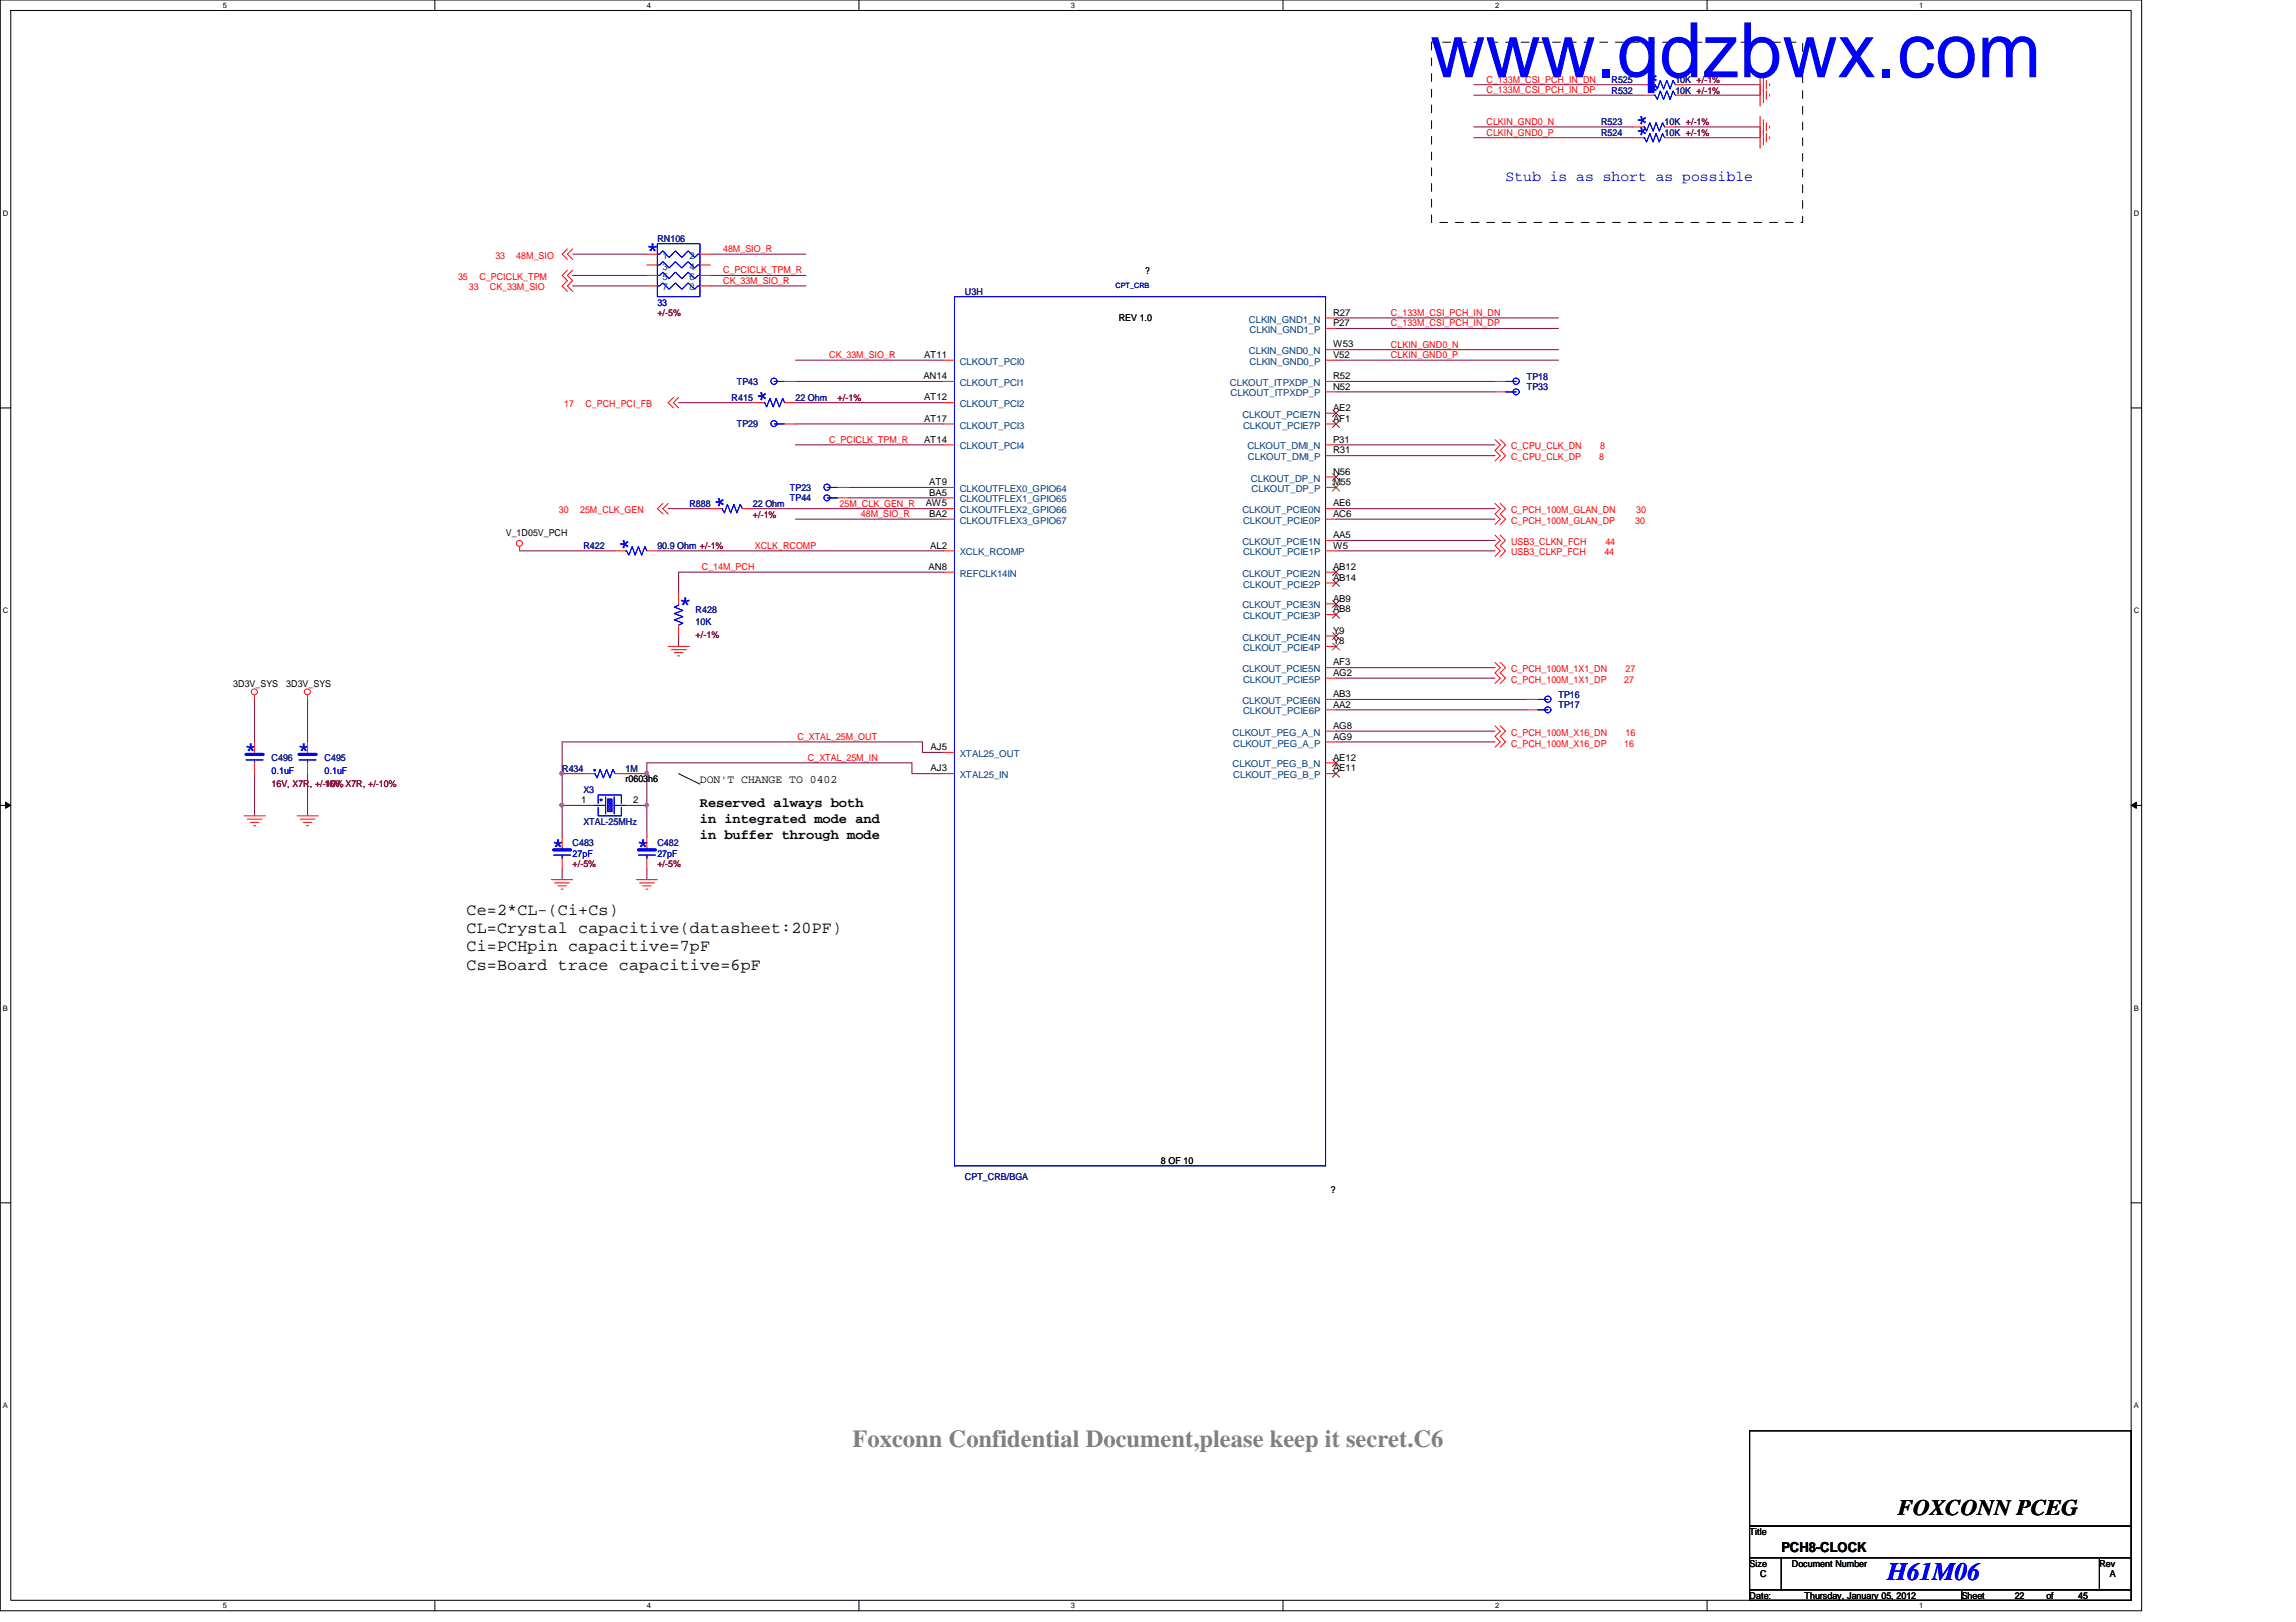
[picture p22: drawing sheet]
<svg xmlns="http://www.w3.org/2000/svg" width="297mm" height="210mm" viewBox="0 0 297 210" stroke-linecap="round" stroke-linejoin="round" font-family="sans-serif">
<defs><g id="words">
<text font-size="9.9" fill="#00f" x="185" y="10">www.qdzbwx.com</text>
<text font-size="3.3" fill="#00f" x="244.2" y="204.5">H61M06</text>
<text font-size="3.2" fill="#808080" x="110.3" y="187.3">Foxconn Confidential Document,please keep it secret.C6</text>
<g font-size="2.9" fill="#00f">
<text x="213.7" y="17.8" transform="rotate(-90 213.7 17.8)">**</text>
<text x="215.1" y="12.3" transform="rotate(-90 215.1 12.3)">**</text>
<text x="83.6" y="33.3">*</text>
<text x="99.9" y="52.1" transform="rotate(-90 99.9 52.1)">*</text>
<text x="94.4" y="65.8" transform="rotate(-90 94.4 65.8)">*</text>
<text x="82" y="71.3" transform="rotate(-90 82 71.3)">*</text>
<text x="87.8" y="79.1">*</text>
<text x="31.6" y="98">*</text>
<text x="38.4" y="98">*</text>
<text x="71.3" y="110.4">*</text>
<text x="82.3" y="110.4">*</text>
</g>
<text font-size="2.9" x="245.5" y="196">FOXCONN PCEG</text>
<g font-size="2.2">
<text x="60.4" y="118.4">Ce=2*CL-(Ci+Cs)</text>
<text x="60.4" y="123.1">Ci=PCHpin capacitive=7pF</text>
<text x="60.4" y="125.5">Cs=Board trace capacitive=6pF</text>
<text x="60.4" y="120.7">CL=Crystal capacitive(datasheet:20PF)</text>
</g>
<text font-size="1.9" fill="#00f" x="194.8" y="23.4">Stub is as short as possible</text>
<g font-size="1.8">
<text x="90.5" y="104.4">Reserved always both</text>
<text x="90.5" y="106.5">in integrated mode and</text>
<text x="90.5" y="108.5">in buffer through mode</text>
<text x="230.5" y="200.8">PCH8-CLOCK</text>
</g>
<text font-size="1.5" x="90.5" y="101.3">DON'T CHANGE TO 0402</text>
<g font-size="1.2" fill="#f00">
<text x="192.3" y="10.7">C_133M_CSI_PCH_IN_DN</text>
<text x="192.3" y="17.6">CLKIN_GND0_P</text>
<text x="192.3" y="16.2">CLKIN_GND0_N</text>
<text x="192.3" y="12.1">C_133M_CSI_PCH_IN_DP</text>
<text x="64.1" y="33.5">33</text>
<text x="66.8" y="33.5">48M_SIO</text>
<text x="93.6" y="32.6">48M_SIO_R</text>
<text x="93.6" y="35.4">C_PCICLK_TPM_R</text>
<text x="59.3" y="36.2">35</text>
<text x="60.7" y="37.6">33</text>
<text x="62" y="36.2">C_PCICLK_TPM</text>
<text x="63.4" y="37.6">CK_33M_SIO</text>
<text x="93.6" y="36.7">CK_33M_SIO_R</text>
<text x="180" y="40.9">C_133M_CSI_PCH_IN_DN</text>
<text x="107.3" y="46.4">CK_33M_SIO_R</text>
<text x="180" y="42.2">C_133M_CSI_PCH_IN_DP</text>
<text x="180" y="45">CLKIN_GND0_N</text>
<text x="180" y="46.4">CLKIN_GND0_P</text>
<text x="73" y="52.7">17</text>
<text x="75.7" y="52.7">C_PCH_PCI_FB</text>
<text x="107.3" y="57.3">C_PCICLK_TPM_R</text>
<text x="195.5" y="58.2">C_CPU_CLK_DN</text>
<text x="195.5" y="59.6">C_CPU_CLK_DP</text>
<text x="206.9" y="59.6">8</text>
<text x="207" y="58.2">8</text>
<text x="108.6" y="65.6">25M_CLK_GEN_R</text>
<text x="72.3" y="66.4">30</text>
<text x="75.1" y="66.4">25M_CLK_GEN</text>
<text x="97.7" y="71">XCLK_RCOMP</text>
<text x="111.4" y="66.9">48M_SIO_R</text>
<text x="195.5" y="66.4">C_PCH_100M_GLAN_DN</text>
<text x="195.5" y="67.8">C_PCH_100M_GLAN_DP</text>
<text x="195.5" y="70.5">USB3_CLKN_FCH</text>
<text x="195.5" y="71.9">USB3_CLKP_FCH</text>
<text x="207.6" y="71.9">44</text>
<text x="207.7" y="70.5">44</text>
<text x="211.5" y="67.8">30</text>
<text x="211.7" y="66.4">30</text>
<text x="90.8" y="73.8">C_14M_PCH</text>
<text x="195.5" y="87">C_PCH_100M_1X1_DN</text>
<text x="195.5" y="88.3">C_PCH_100M_1X1_DP</text>
<text x="210.1" y="88.3">27</text>
<text x="210.3" y="87">27</text>
<text x="103.2" y="95.8">C_XTAL_25M_OUT</text>
<text x="195.5" y="95.2">C_PCH_100M_X16_DN</text>
<text x="210.3" y="95.2">16</text>
<text x="104.5" y="98.5">C_XTAL_25M_IN</text>
<text x="195.5" y="96.6">C_PCH_100M_X16_DP</text>
<text x="210.1" y="96.6">16</text>
</g>
<g font-size="1.2" fill="#000080">
<text x="208.5" y="10.7">R525</text>
<text x="216.7" y="10.7">10K +/-1%</text>
<text x="207.1" y="17.6">R524</text>
<text x="207.1" y="16.2">R523</text>
<text x="208.5" y="12.1">R532</text>
<text x="215.3" y="17.6">10K +/-1%</text>
<text x="215.3" y="16.2">10K +/-1%</text>
<text x="216.7" y="12.1">10K +/-1%</text>
<text x="85" y="31.3">RN106</text>
<text x="124.8" y="38.1">U3H</text>
<text x="94.7" y="51.9">R415</text>
<text x="95.3" y="49.8">TP43</text>
<text x="102.9" y="51.9">22 Ohm</text>
<text x="197.5" y="49.1">TP18</text>
<text x="197.5" y="50.5">TP33</text>
<text x="95.3" y="55.3">TP29</text>
<text x="89.2" y="65.6">R888</text>
<text x="97.4" y="65.6">22 Ohm</text>
<text x="102.2" y="64.9">TP44</text>
<text x="102.2" y="63.5">TP23</text>
<text x="75.5" y="71.1">R422</text>
<text x="85" y="71.1">90.9 Ohm +/-1%</text>
<text x="90" y="79.3">R428</text>
<text x="90" y="80.9">10K</text>
<text x="201.6" y="90.3">TP16</text>
<text x="201.6" y="91.7">TP17</text>
<text x="35.1" y="98.5">C496</text>
<text x="42" y="98.5">C495</text>
<text x="72.7" y="99.9">R434</text>
<text x="80.9" y="99.9">1M</text>
<text x="75.5" y="102.6">X3</text>
<text x="75.5" y="106.7">XTAL-25MHz</text>
<text x="74.1" y="109.5">C483</text>
<text x="85" y="109.5">C482</text>
<text x="124.8" y="152.7">CPT_CRB/BGA</text>
</g>
<g font-size="1.2" fill="#004080">
<text x="85.7" y="33.5">1</text>
<text x="85.7" y="34.9">3</text>
<text x="89.2" y="34.9">4</text>
<text x="89.2" y="33.5">2</text>
<text x="85.7" y="36.2">5</text>
<text x="85.7" y="37.6">7</text>
<text x="89.2" y="37.6">8</text>
<text x="89.2" y="36.2">6</text>
<text x="161.6" y="41.7">CLKIN_GND1_N</text>
<text x="124.2" y="47.2">CLKOUT_PCI0</text>
<text x="161.6" y="45.8">CLKIN_GND0_N</text>
<text x="161.7" y="47.2">CLKIN_GND0_P</text>
<text x="161.7" y="43.1">CLKIN_GND1_P</text>
<text x="124.2" y="52.7">CLKOUT_PCI2</text>
<text x="124.2" y="50">CLKOUT_PCI1</text>
<text x="159.1" y="50">CLKOUT_ITPXDP_N</text>
<text x="159.2" y="51.3">CLKOUT_ITPXDP_P</text>
<text x="124.2" y="58.2">CLKOUT_PCI4</text>
<text x="124.2" y="55.5">CLKOUT_PCI3</text>
<text x="160.7" y="54.1">CLKOUT_PCIE7N</text>
<text x="160.8" y="55.5">CLKOUT_PCIE7P</text>
<text x="161.4" y="58.2">CLKOUT_DMI_N</text>
<text x="161.5" y="59.6">CLKOUT_DMI_P</text>
<text x="124.2" y="65">CLKOUTFLEX1_GPIO65</text>
<text x="124.2" y="63.7">CLKOUTFLEX0_GPIO64</text>
<text x="161.8" y="62.3">CLKOUT_DP_N</text>
<text x="161.9" y="63.7">CLKOUT_DP_P</text>
<text x="124.2" y="71.9">XCLK_RCOMP</text>
<text x="124.2" y="67.8">CLKOUTFLEX3_GPIO67</text>
<text x="124.2" y="66.4">CLKOUTFLEX2_GPIO66</text>
<text x="160.7" y="70.5">CLKOUT_PCIE1N</text>
<text x="160.7" y="66.4">CLKOUT_PCIE0N</text>
<text x="160.8" y="71.9">CLKOUT_PCIE1P</text>
<text x="160.8" y="67.8">CLKOUT_PCIE0P</text>
<text x="124.2" y="74.6">REFCLK14IN</text>
<text x="160.7" y="74.6">CLKOUT_PCIE2N</text>
<text x="160.8" y="76">CLKOUT_PCIE2P</text>
<text x="160.7" y="82.9">CLKOUT_PCIE4N</text>
<text x="160.7" y="78.7">CLKOUT_PCIE3N</text>
<text x="160.8" y="80.1">CLKOUT_PCIE3P</text>
<text x="160.7" y="87">CLKOUT_PCIE5N</text>
<text x="160.8" y="88.3">CLKOUT_PCIE5P</text>
<text x="160.8" y="84.2">CLKOUT_PCIE4P</text>
<text x="159.5" y="95.2">CLKOUT_PEG_A_N</text>
<text x="160.7" y="91.1">CLKOUT_PCIE6N</text>
<text x="160.8" y="92.5">CLKOUT_PCIE6P</text>
<text x="124.2" y="100.7">XTAL25_IN</text>
<text x="124.2" y="98">XTAL25_OUT</text>
<text x="159.5" y="99.3">CLKOUT_PEG_B_N</text>
<text x="159.6" y="100.7">CLKOUT_PEG_B_P</text>
<text x="159.6" y="96.6">CLKOUT_PEG_A_P</text>
</g>
<g font-size="1.2">
<text x="148.2" y="35.4">?</text>
<text x="144.7" y="41.6">REV 1.0</text>
<text x="172.5" y="40.9">R27</text>
<text x="119.5" y="46.3">AT11</text>
<text x="172.5" y="45">W53</text>
<text x="172.5" y="46.3">V52</text>
<text x="172.5" y="42.2">P27</text>
<text x="119.5" y="49.1">AN14</text>
<text x="119.5" y="51.8">AT12</text>
<text x="172.5" y="50.4">N52</text>
<text x="172.5" y="53.2">AE2</text>
<text x="172.5" y="49.1">R52</text>
<text x="119.5" y="57.3">AT14</text>
<text x="119.5" y="54.6">AT17</text>
<text x="172.5" y="58.7">R31</text>
<text x="172.5" y="54.6">AF1</text>
<text x="172.5" y="57.3">P31</text>
<text x="119.8" y="65.5">AW5</text>
<text x="120.2" y="64.1">BA5</text>
<text x="120.2" y="62.8">AT9</text>
<text x="172.5" y="65.5">AE6</text>
<text x="172.5" y="61.4">N56</text>
<text x="172.5" y="62.8">M55</text>
<text x="65.4" y="69.4">V_1D05V_PCH</text>
<text x="120.2" y="66.9">BA2</text>
<text x="120.4" y="71">AL2</text>
<text x="172.5" y="69.6">AA5</text>
<text x="172.5" y="71">W5</text>
<text x="172.5" y="66.9">AC6</text>
<text x="120.1" y="73.7">AN8</text>
<text x="172.5" y="77.9">AB9</text>
<text x="172.5" y="73.7">AB12</text>
<text x="172.5" y="75.1">AB14</text>
<text x="172.5" y="82">Y9</text>
<text x="172.5" y="83.4">Y8</text>
<text x="172.5" y="79.2">AB8</text>
<text x="30.2" y="88.9">3D3V_SYS</text>
<text x="37" y="88.9">3D3V_SYS</text>
<text x="172.5" y="86.1">AF3</text>
<text x="172.5" y="87.5">AG2</text>
<text x="172.5" y="94.3">AG8</text>
<text x="172.5" y="90.2">AB3</text>
<text x="172.5" y="95.7">AG9</text>
<text x="172.5" y="91.6">AA2</text>
<text x="80.9" y="101.3">r0603h6</text>
<text x="120.4" y="99.8">AJ3</text>
<text x="120.4" y="97.1">AJ5</text>
<text x="172.5" y="98.4">AE12</text>
<text x="172.5" y="99.8">AE11</text>
<text x="75.2" y="103.9">1</text>
<text x="81.9" y="103.9">2</text>
<text x="150.2" y="150.6">8 OF 10</text>
<text x="172.2" y="154.3">?</text>
<text x="226.4" y="198.6">Title</text>
<text x="226.4" y="202.7">Size</text>
<text x="231.8" y="202.7">Document Number</text>
<text x="271.6" y="202.7">Rev</text>
<text x="226.4" y="206.9">Date:</text>
<text x="227.7" y="204.1">C</text>
<text x="233.5" y="206.9">Thursday, January 05, 2012</text>
<text x="253.8" y="206.9">Sheet</text>
<text x="260.6" y="206.9">22</text>
<text x="264.7" y="206.9">of</text>
<text x="268.9" y="206.9">45</text>
<text x="273" y="204.1">A</text>
</g>
<g font-size="1.2" fill="#00f">
<text x="85" y="39.5">33</text>
<text x="35.1" y="100.2">0.1uF</text>
<text x="42" y="100.2">0.1uF</text>
<text x="74.1" y="110.9">27pF</text>
<text x="85" y="110.9">27pF</text>
</g>
<g font-size="1.2" fill="#800000">
<text x="85" y="40.9">+/-5%</text>
<text x="108.4" y="51.9">+/-1%</text>
<text x="97.4" y="67">+/-1%</text>
<text x="90" y="82.6">+/-1%</text>
<text x="35.1" y="101.8">16V, X7R, +/-10%</text>
<text x="42" y="101.8">16V, X7R, +/-10%</text>
<text x="74.1" y="112.2">+/-5%</text>
<text x="85" y="112.2">+/-5%</text>
</g>
<g font-size="1">
<text x="28.8" y="1">5</text>
<text x="83.7" y="1">4</text>
<text x="138.6" y="1">3</text>
<text x="193.4" y="1">2</text>
<text x="248.3" y="1">1</text>
<text x=".4" y="27.9">D</text>
<text x="276.1" y="27.9">D</text>
<text x=".4" y="79.4">C</text>
<text x="276.1" y="79.4">C</text>
<text x=".4" y="130.8">B</text>
<text x="276.1" y="130.8">B</text>
<text x=".4" y="182.2">A</text>
<text x="276.1" y="182.2">A</text>
<text x="28.8" y="208.1">5</text>
<text x="83.7" y="208.1">4</text>
<text x="138.6" y="208.1">3</text>
<text x="193.4" y="208.1">2</text>
<text x="248.3" y="208.1">1</text>
</g>
<text font-size=".9" fill="#00f" x="144.3" y="37.3">CPT_CRB</text>
</g></defs>
<path d="M0 0h277.1v208.4h-277.1zM1.4 1.4h274.3v205.7h-274.3z" fill="none" stroke="#000" stroke-width=".13"/>
<g fill="#fff">
<path d="M28.8 .1h.6v1.1h-.6z"/>
<path d="M28.8 207.2h.6v1.1h-.6z"/>
</g>
<path d="M56.3 0v1.4M56.3 207.1v1.3" fill="none" stroke="#000" stroke-width=".13"/>
<g fill="#fff">
<path d="M83.7 .1h.5v1.1h-.5z"/>
<path d="M83.7 207.2h.5v1.1h-.5z"/>
</g>
<path d="M111.1 0v1.4M111.1 207.1v1.3" fill="none" stroke="#000" stroke-width=".13"/>
<g fill="#fff">
<path d="M138.6 .1h.5v1.1h-.5z"/>
<path d="M138.6 207.2h.5v1.1h-.5z"/>
</g>
<path d="M166 0v1.4M166 207.1v1.3" fill="none" stroke="#000" stroke-width=".13"/>
<g fill="#fff">
<path d="M193.4 .1h.6v1.1h-.6z"/>
<path d="M193.4 207.2h.6v1.1h-.6z"/>
</g>
<path d="M220.8 0v1.4M220.8 207.1v1.3" fill="none" stroke="#000" stroke-width=".13"/>
<g fill="#fff">
<path d="M248.3 .1h.5v1.1h-.5z"/>
<path d="M248.3 207.2h.5v1.1h-.5z"/>
<path d="M.4 27.1h.7v1.1h-.7z"/>
<path d="M276.1 27.1h.7v1.1h-.7z"/>
<path d="M.4 78.5h.7v1.1h-.7z"/>
<path d="M276.1 78.5h.7v1.1h-.7z"/>
</g>
<path d="M0 52.8h1.4M275.7 52.8h1.4" fill="none" stroke="#000" stroke-width=".13"/>
<g fill="#fff">
<path d="M.4 129.9h.6v1.1h-.6z"/>
<path d="M276.1 129.9h.6v1.1h-.6z"/>
</g>
<path d="M0 104.2h1.4M.7 103.8l.7 .4-.7 .4zM275.7 104.2h1.4M275.7 104.2l.7-.4v.8z" fill="none" stroke="#000" stroke-width=".13"/>
<path d="M.7 103.8l.7 .4-.7 .4zM275.7 104.2l.7-.4v.8z" fill="#000"/>
<g fill="#fff">
<path d="M.4 181.4h.6v1.1h-.6z"/>
<path d="M276.1 181.4h.6v1.1h-.6z"/>
</g>
<path d="M87.8 100.1l2.7 1.4M0 155.7h1.4M275.7 155.7h1.4" fill="none" stroke="#000" stroke-width=".13"/>
<path d="M185.2 5.5h48v23.3h-48z" fill="none" stroke="#000" stroke-width=".13" stroke-dasharray="1 1 1 1 1 1 1 1"/>
<path d="M102.9 52.1h19.2M87.8 74h34.3M102.9 67.2h19.2M109.8 63.1h12.3M109.8 64.4h12.3M83.7 100.1v4.1" fill="none" stroke="#800040" stroke-width=".13"/>
<path d="M83.5 99.9l.1-.1 .3 .1-.1 .4h-.2h-.1z" fill-rule="evenodd" fill="#f0f"/>
<path d="M83.5 99.9l.1-.1 .3 .1-.1 .4h-.2h-.1z" fill="none" stroke="#f0f" stroke-width=".13"/>
<path d="M72.7 96v4.1h2.8M72.7 104.2h4.1M80.9 100.1h2.8" fill="none" stroke="#800040" stroke-width=".13"/>
<circle cx="72.7" cy="104.2" r=".25" fill="#f0f"/>
<circle cx="72.7" cy="104.2" r=".25" fill="none" stroke="#f0f" stroke-width=".13"/>
<path d="M72.7 104.2v4.1M83.7 104.2v4.1" fill="none" stroke="#800040" stroke-width=".13"/>
<path d="M83.5 104h.3l.1 .2-.1 .2h-.2h-.1z" fill-rule="evenodd" fill="#f0f"/>
<path d="M83.5 104h.3l.1 .2-.1 .2h-.2h-.1z" fill="none" stroke="#f0f" stroke-width=".13"/>
<path d="M72.7 112.4v1.4M72.7 100.1v4.1M80.9 104.2h2.8M83.7 112.4v1.4" fill="none" stroke="#800040" stroke-width=".13"/>
<circle cx="72.7" cy="100.1" r=".26" fill="#f0f"/>
<circle cx="72.7" cy="100.1" r=".26" fill="none" stroke="#f0f" stroke-width=".13"/>
<g fill="none" stroke="#800040" stroke-width=".13">
<path d="M190.7 11h21.9M190.7 12.3h21.9M190.7 17.8h20.5M190.7 16.4h20.5M216.7 17.8h11M216.7 16.4h11M218.1 11h9.6M218.1 12.3h9.6M74.1 37h9.6M74.1 32.9h9.6M74.1 35.6h9.6M91.9 32.9h12.4"/>
<path d="M91.9 35.6h12.4M91.9 37h12.4M87.8 52.1h9.6M102.9 46.6h19.2M102.9 49.4h19.2M102.9 54.9h19.2M102.9 57.6h19.2M172.8 41.1h28.8M172.8 42.5h28.8M172.8 45.3h28.8M172.8 46.6h28.8M172.8 57.6h20.6"/>
<path d="M172.8 59h20.6M172.8 49.4h20.6M172.8 50.7h20.6M67.2 71.3h12.4M85 71.3h37.1M86.4 65.8h5.5M87.8 74v2.8M97.4 65.8h24.7M172.8 65.8h20.6M172.8 67.2h20.6M172.8 69.9h20.6M172.8 71.3h20.6"/>
<path d="M32.9 90.5v5.5M39.8 90.5v5.5M72.7 96h46.6v1.4h2.8M87.8 82.3v1.4M172.8 91.9h24.7M172.8 90.5h24.7M172.8 86.4h20.6M172.8 87.8h20.6M172.8 94.6h20.6M172.8 96h20.6M32.9 100.1v5.5M39.8 100.1v5.5"/>
<path d="M83.7 100.1v-1.4h34.3v1.4h4.1"/>
</g>
<g fill="none" stroke="#f00" stroke-width=".13">
<path d="M227.7 15.1v2.7M227.7 16.4v2.8M227.7 9.6v2.7M227.7 11v2.7M228.1 15.5v1.9M228.1 16.8v2M228.1 10v1.9M228.1 11.4v1.9M228.5 15.9v1.1M228.5 17.3v1.1M228.5 10.4v1.1M228.5 11.8v1.1"/>
<path d="M228.9 16.3v.3M228.9 17.7v.2M228.9 10.8v.3M228.9 12.2v.2M73.4 35l-.7 .6 .7 .7-.7 .7 .7 .7M73.4 32.2l-.7 .7 .7 .7M74.1 35l-.7 .6 .7 .7-.7 .7 .7 .7M74.1 32.2l-.7 .7 .7 .7M83.7 32.9h1.3M83.7 34.3h1.3M83.7 35.6h1.3M83.7 37h1.3"/>
<path d="M90.5 37h1.4M90.5 35.6h1.4M90.5 34.3h1.4M90.5 32.9h1.4M87.1 51.4l-.7 .7 .7 .7M87.8 51.4l-.7 .7 .7 .7M193.4 56.9l.7 .7-.7 .7 .7 .7-.7 .6M193.4 49.4h1.4M193.4 50.7h1.4M194.1 56.9l.7 .7-.7 .7 .7 .7-.7 .6M67.2 70.7v.6M85.8 65.2l-.8 .6 .8 .7"/>
<path d="M86.4 65.2l-.6 .6 .6 .7M193.4 65.2l.7 .6-.7 .7 .7 .7-.7 .7M193.4 69.3l.7 .6-.7 .7 .7 .7-.7 .7M194.1 65.2l.7 .6-.7 .7 .7 .7-.7 .7M194.1 69.3l.7 .6-.7 .7 .7 .7-.7 .7M32.9 90v.5M39.8 90v.5M86.4 83.7h2.8M86.9 84.1h1.9M87.2 84.5h1.1M87.7 84.9h.2M193.4 85.7l.7 .7-.7 .7 .7 .7-.7 .6"/>
<path d="M193.4 93.9l.7 .7-.7 .7 .7 .7-.7 .7M194.1 85.7l.7 .7-.7 .7 .7 .7-.7 .6M194.1 93.9l.7 .7-.7 .7 .7 .7-.7 .7M31.6 105.6h2.7M32 106h1.9M32.4 106.4h1.1M32.8 106.8h.3M38.4 105.6h2.8M38.9 106h1.9M39.2 106.4h1.1M39.7 106.8h.2M71.3 113.8h2.8"/>
<path d="M71.8 114.3h1.9M72.2 114.6h1.1M72.6 115.1h.3M72.7 108.3v1.4M72.7 111.1v1.3M82.3 113.8h2.7M82.7 114.3h2M83.1 114.6h1.1M83.6 115.1h.2"/>
<circle cx="67.2" cy="70.3" r=".39"/>
<circle cx="32.9" cy="89.5" r=".39"/>
<circle cx="39.8" cy="89.5" r=".39"/>
</g>
<path d="M226.4 185.2h49.3v12.3h-49.3zM226.4 197.5h49.3v4.1h-49.3zM226.4 201.6h4.1v4.1h-4.1zM226.4 205.7h27.4v1.4h-27.4zM230.5 201.6h41.1v4.1h-41.1zM253.8 205.7h21.9v1.4h-21.9zM271.6 201.6h4.1v4.1h-4.1z" fill="none" stroke="#000" stroke-width=".13"/>
<g fill="none" stroke="#00f" stroke-width=".13">
<path d="M85 34.3h.3l.5-.4 .8 .8 .8-.8 .8 .8 .8-.8 .9 .8 .4-.4h.2M85 37h.3l.5-.4 .8 .8 .8-.8 .8 .8 .8-.8 .9 .8 .4-.4h.2M85 32.9h.3l.5-.4 .8 .8 .8-.8 .8 .8 .8-.8 .9 .8 .4-.4h.2M85 35.6h.3l.5-.4 .8 .9 .8-.9 .8 .9 .8-.9 .9 .9 .4-.5h.2M85 31.5h5.5v6.9h-5.5zM194.8 49.4h1.4M194.8 50.7h1.4M71.6 110.7h2.2M72.7 109.7v.3M72.7 110.7v.4M76.8 104.2h1.6M78.4 103.1v2.2"/>
<path d="M78.6 104.4l.6 .5M78.6 103.8l.6 .6M78.6 103.4h.6v1.6h-.6zM78.6 104.6l.4 .4M78.6 104.1l.6 .5M78.6 103.5l.6 .6M78.6 104.9l.1 .1M78.7 103.4l.5 .4M79 103.4l.2 .1M79.5 103.1v2.2M79.5 104.2h1.4"/>
<circle cx="196.1" cy="49.3" r=".4"/>
<circle cx="196.2" cy="50.7" r=".39"/>
</g>
<path d="M71.6 110h2.2" fill="none" stroke="#00f" stroke-width=".38"/>
<path d="M77.7 103.4l.2 .1-.1 .1z" fill-rule="evenodd" fill="#00f"/>
<g fill="none" stroke="#00f" stroke-width=".13">
<path d="M76.8 104.2h1.6M77.4 104.5v1.1h3v-1.1M77.4 104v-1.1h3v1.1M77.7 103.4l.2 .1-.1 .1zM78.4 103.1v2.2M78.6 104.4l.6 .5M78.6 103.8l.6 .6M78.6 103.4h.6v1.6h-.6zM78.6 104.6l.4 .4M78.6 104.1l.6 .5M78.6 103.5l.6 .6M78.6 104.9l.1 .1"/>
<path d="M78.7 103.4l.5 .4M79 103.4l.2 .1M79.5 103.1v2.2M79.5 104.2h1.4"/>
</g>
<path d="M77.7 103.4l.2 .1-.1 .1z" fill-rule="evenodd" fill="#00f"/>
<path d="M212.6 17.8h.2l.2 .6 .4-1.1 .5 1.1 .3-1.1 .5 1.1 .4-1.1 .2 .5M212.6 16.4h.2l.2 .6 .4-1.1 .5 1.1 .3-1.1 .5 1.1 .4-1.1 .2 .5M214 12.3h.1l.3 .6 .4-1.1 .4 1.1 .4-1.1 .5 1.1 .3-1.1 .3 .5M98.8 52.1h.1l.3 .6 .4-1.1 .4 1.1 .4-1.1 .4 1.1 .5-1.1 .2 .5M80.9 71.3h.2l.3 .5 .4-1.1 .4 1.1 .4-1.1 .4 1.1 .4-1.1 .3 .6M76.8 100.1h.2l.3 .6 .3-1.1 .5 1.1 .4-1.1 .4 1.1 .4-1.1 .3 .5M77.4 104.5v1.1h3v-1.1M77.4 104v-1.1h3v1.1M77.7 103.4l.2 .1-.1 .1zM82.6 110.7h2.2M83.7 109.7v.3M83.7 110.7v.4" fill="none" stroke="#00f" stroke-width=".13"/>
<g fill="none" stroke="#f00" stroke-width=".13">
<path d="M211.2 17.8h1.4M211.2 16.4h1.4M212.6 12.3h1.4M215.3 17.8h1.4M215.3 16.4h1.4M216.7 12.3h1.4M97.4 52.1h1.4M101.5 52.1h1.4M79.6 71.3h1.3M83.7 71.3h1.3M76.8 104.2h.1M80.9 104.2h.1"/>
<path d="M83.7 108.3v1.4M83.7 111.1v1.3"/>
</g>
<path d="M82.6 110h2.2" fill="none" stroke="#00f" stroke-width=".38"/>
<path d="M76.9 99.6h.1v.1h-.1z" fill-rule="evenodd" fill="#00f"/>
<path d="M76.9 99.6h.1v.1h-.1zM76.8 100.1h.2l.3 .6 .3-1.1 .5 1.1 .4-1.1 .4 1.1 .4-1.1 .3 .5" fill="none" stroke="#00f" stroke-width=".13"/>
<path d="M76.9 99.6h.1v.1h-.1z" fill-rule="evenodd" fill="#00f"/>
<g fill="none" stroke="#00f" stroke-width=".13">
<path d="M214 11h.1l.3 .5 .4-1.1 .4 1.1 .4-1.1 .5 1.1 .3-1.1 .3 .6M123.5 38.4h48v112.5h-48zM100.2 49.4h1.3M100.2 54.9h1.3M87.8 78.1v.2l-.6 .3 1.1 .4-1.1 .4 1.1 .4-1.1 .4 1.1 .4-.5 .3M93.3 65.8h.1l.3 .6 .4-1.1 .4 1.1 .5-1.1 .3 1.1 .5-1.1 .3 .5M107 64.4h1.4M107 63.1h1.4M31.8 98.3h2.2M32.9 97.4v.2M32.9 98.3v.4M38.7 98.3h2.2"/>
<path d="M39.8 97.4v.2M39.8 98.3v.4M76.9 99.6h.1v.1h-.1zM198.9 90.5h1.4M198.9 91.9h1.4"/>
<circle cx="100.1" cy="49.3" r=".4"/>
<circle cx="100.1" cy="54.8" r=".39"/>
<circle cx="107" cy="63.1" r=".4"/>
<circle cx="107" cy="64.4" r=".39"/>
<circle cx="200.3" cy="90.5" r=".4"/>
<circle cx="200.3" cy="91.9" r=".39"/>
</g>
<g fill="none" stroke="#f00" stroke-width=".13">
<path d="M212.6 11h1.4M216.7 11h1.4M101.5 49.4h1.4M101.5 54.9h1.4M122.1 57.6h1.4M122.1 54.9h1.4M122.1 52.1h1.4M122.1 49.4h1.4M122.1 46.6h1.4M171.5 54.9h1.3M171.5 53.5h1.3M171.5 59h1.3"/>
<path d="M171.5 57.6h1.3M171.5 50.7h1.3M171.5 49.4h1.3M171.5 46.6h1.3M171.5 45.3h1.3M171.5 42.5h1.3M171.5 41.1h1.3M87.8 76.8v1.3M91.9 65.8h1.4M96.1 65.8h1.3M108.4 64.4h1.4M108.4 63.1h1.4"/>
<path d="M122.1 74h1.4M122.1 71.3h1.4M122.1 67.2h1.4M122.1 65.8h1.4M122.1 64.4h1.4M122.1 63.1h1.4M171.5 79.5h1.3M171.5 78.1h1.3M171.5 75.4h1.3M171.5 74h1.3M171.5 71.3h1.3M171.5 69.9h1.3"/>
<path d="M171.5 67.2h1.3M171.5 65.8h1.3M171.5 63.1h1.3M171.5 61.7h1.3M32.9 96v1.4M32.9 98.7v1.4M39.8 96v1.4M39.8 98.7v1.4M87.8 80.9v1.4M122.1 97.4h1.4M171.5 96h1.3M171.5 90.5h1.3"/>
<path d="M171.5 87.8h1.3M171.5 86.4h1.3M171.5 83.7h1.3M171.5 82.3h1.3M171.5 98.7h1.3M171.5 94.6h1.3M171.5 91.9h1.3M197.5 90.5h1.4M197.5 91.9h1.4M75.5 100.1h1.3M79.6 100.1h1.3M122.1 100.1h1.4"/>
<path d="M171.5 100.1h1.3"/>
</g>
<path d="M31.8 97.6h2.2M38.7 97.6h2.2" fill="none" stroke="#00f" stroke-width=".38"/>
<g fill="none" stroke="#804000" stroke-width=".13">
<path d="M172.4 54.4l.9 .9M172.4 53l.9 .9M173.3 54.4l-.9 .9M173.3 53l-.9 .9M172.4 79.1l.9 .9M172.4 77.7l.9 .9M172.4 75l.9 .9M172.4 73.6l.9 .9M172.4 62.7l.9 .8M172.4 61.3l.9 .9M173.3 79.1l-.9 .9M173.3 77.7l-.9 .9"/>
<path d="M173.3 75l-.9 .9M173.3 73.6l-.9 .9M173.3 62.7l-.9 .8M173.3 61.3l-.9 .9M172.4 99.7l.9 .9M172.4 83.2l.9 .9M172.4 81.9l.9 .9M172.4 98.3l.9 .9M173.3 99.7l-.9 .9M173.3 83.2l-.9 .9M173.3 81.9l-.9 .9M173.3 98.3l-.9 .9"/>
</g>
<path d="M83.5 99.9l.1-.1 .3 .1-.1 .4h-.2h-.1z" fill-rule="evenodd" fill="#f0f"/>
<path d="M83.5 99.9l.1-.1 .3 .1-.1 .4h-.2h-.1z" fill="none" stroke="#f0f" stroke-width=".13"/>
<circle cx="72.7" cy="104.2" r=".25" fill="#f0f"/>
<circle cx="72.7" cy="104.2" r=".25" fill="none" stroke="#f0f" stroke-width=".13"/>
<path d="M83.5 104h.3l.1 .2-.1 .2h-.2h-.1z" fill-rule="evenodd" fill="#f0f"/>
<path d="M83.5 104h.3l.1 .2-.1 .2h-.2h-.1z" fill="none" stroke="#f0f" stroke-width=".13"/>
<circle cx="72.7" cy="100.1" r=".26" fill="#f0f"/>
<circle cx="72.7" cy="100.1" r=".26" fill="none" stroke="#f0f" stroke-width=".13"/>
<use href="#words"/>
</svg>
